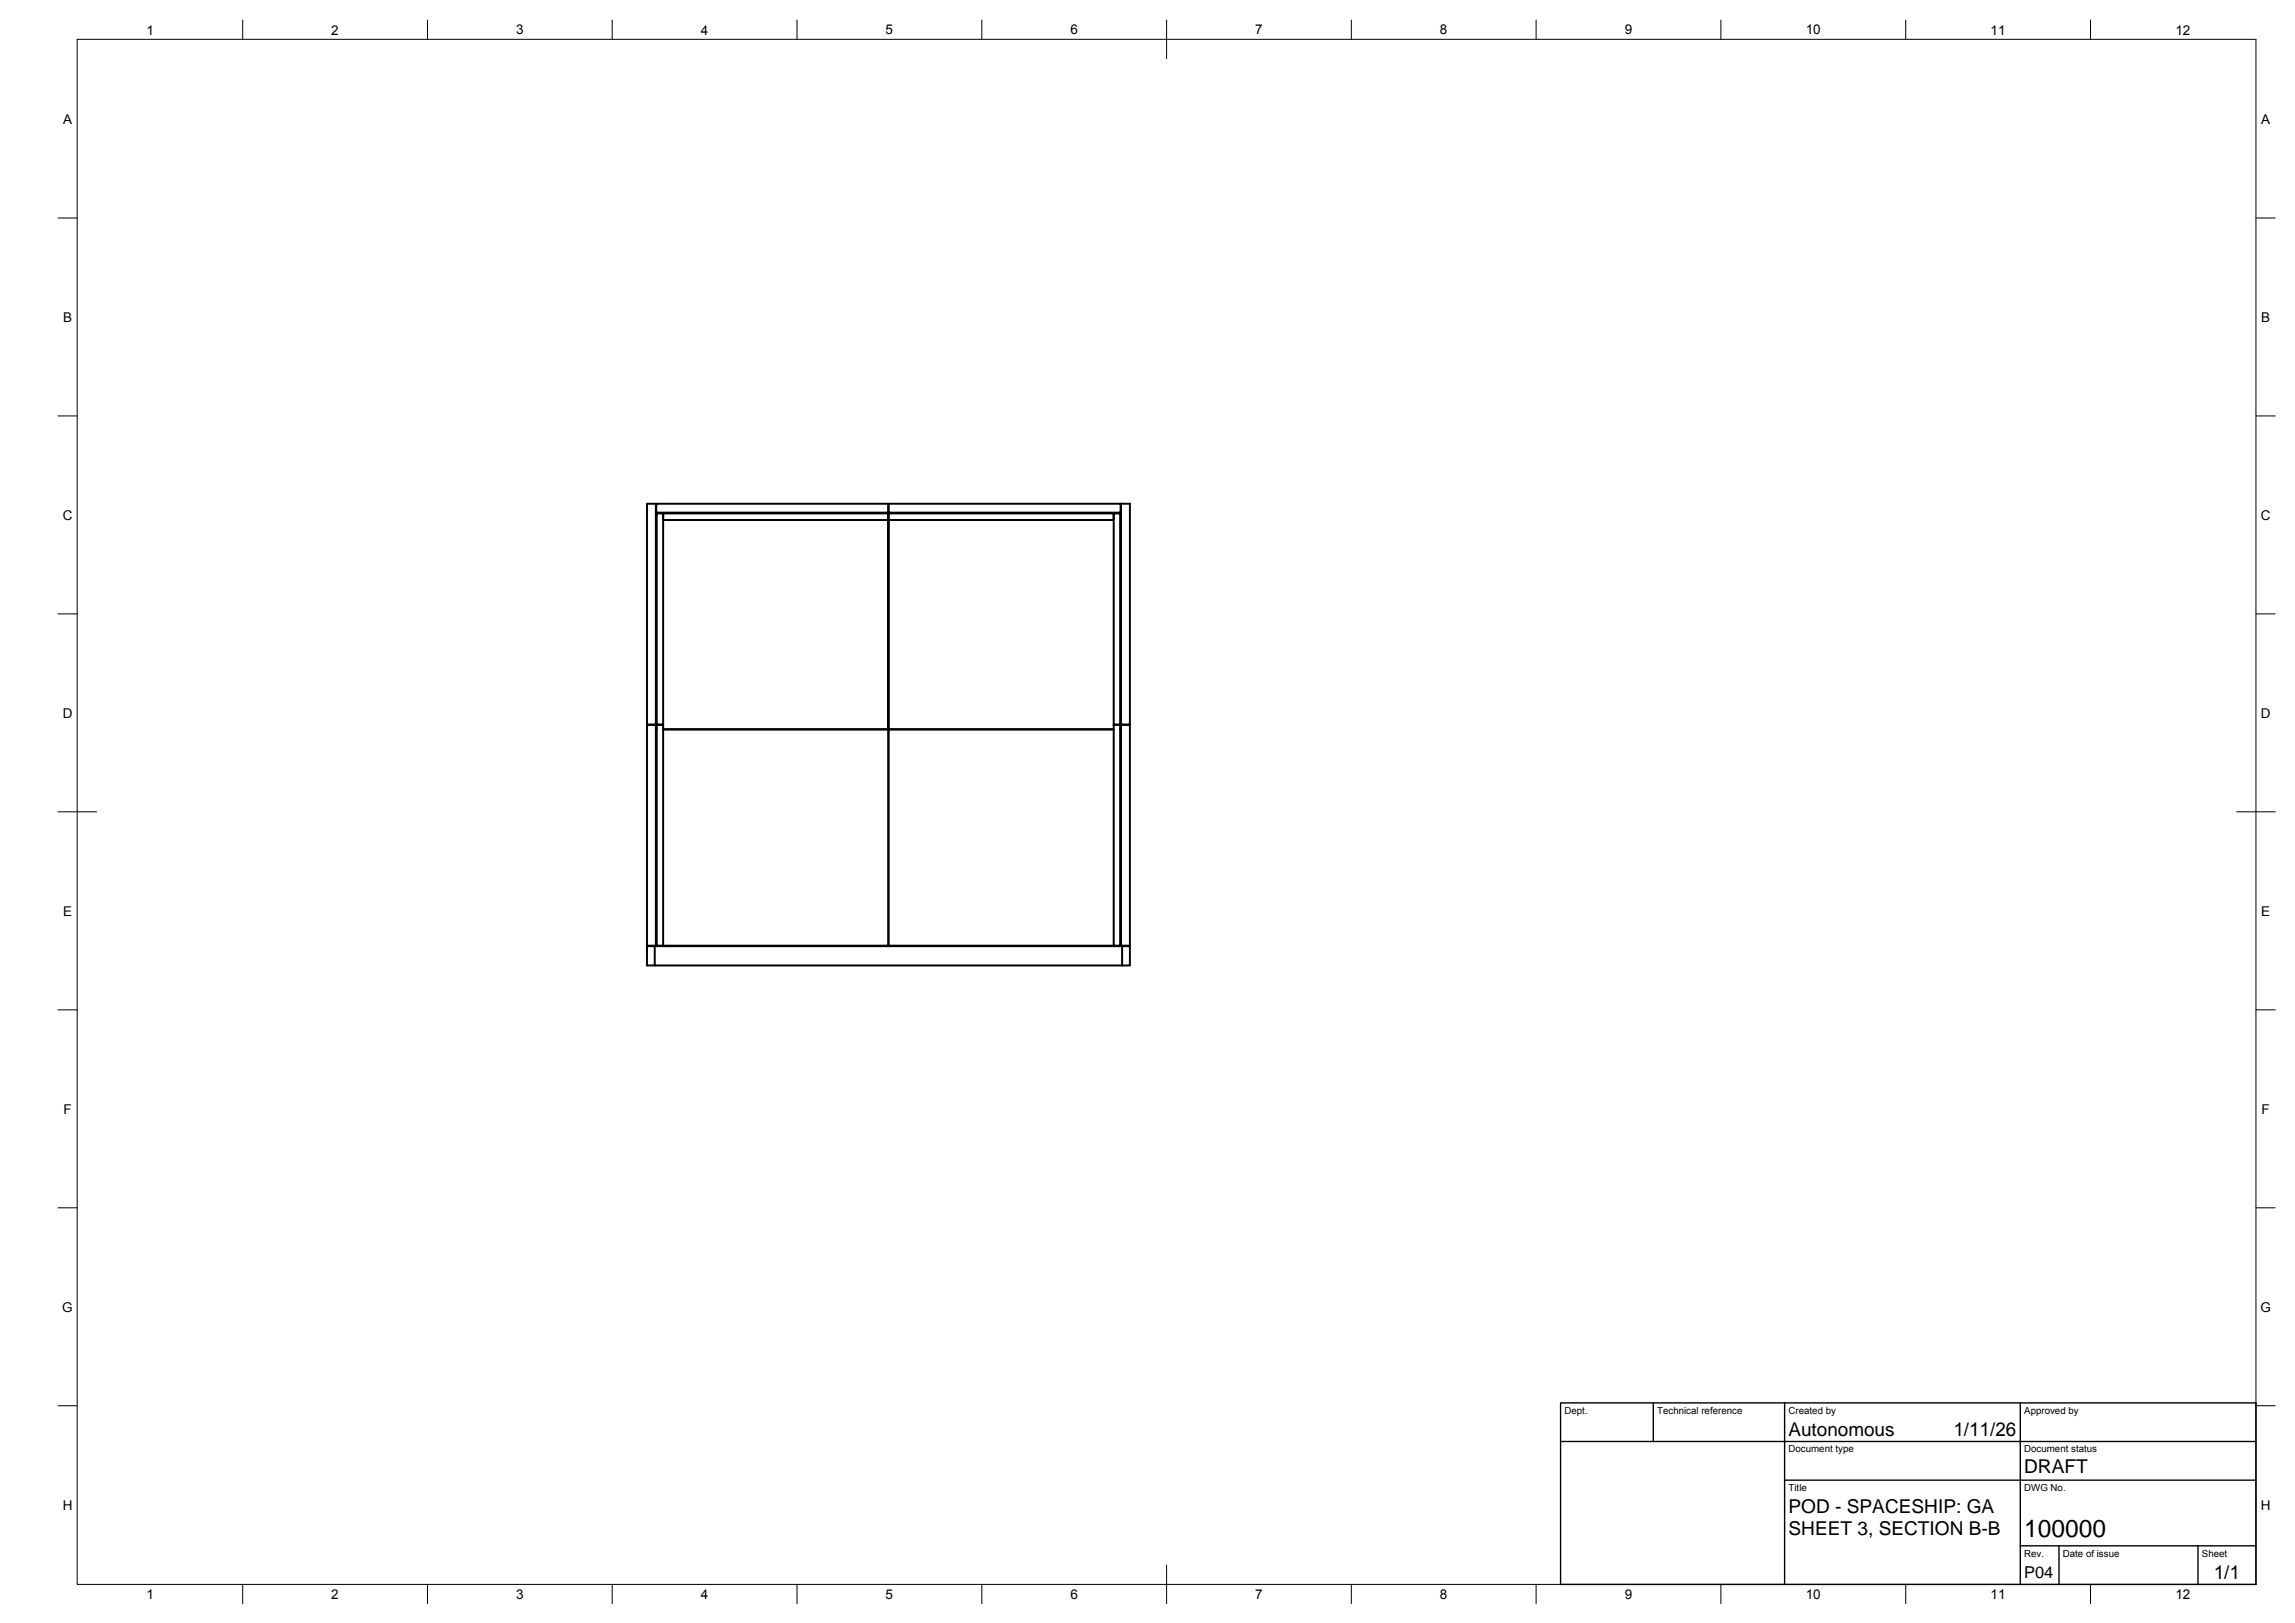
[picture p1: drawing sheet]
<svg xmlns="http://www.w3.org/2000/svg" width="594mm" height="420mm" viewBox="0 0 594 420" stroke-linecap="round" stroke-linejoin="round" font-family="sans-serif">
<defs><g id="words">
<text font-size="6.3" x="524" y="398">100000</text>
<g font-size="4.9">
<text x="463" y="371.7">Autonomous</text>
<text x="505.7" y="371.7">1/11/26</text>
<text x="524" y="381.4">DRAFT</text>
<text x="463" y="391.6">POD - SPACESHIP: GA</text>
<text x="463" y="397.3">SHEET 3, SECTION B-B</text>
<text x="573.1" y="408.8">1/1</text>
</g>
<text font-size="4.2" x="524" y="408.4">P04</text>
<g font-size="3.5">
<text x="37.9" y="8.9">1</text>
<text x="85.8" y="8.9">2</text>
<text x="133.6" y="8.9">3</text>
<text x="181.4" y="8.9">4</text>
<text x="229.3" y="8.9">5</text>
<text x="277.1" y="8.9">6</text>
<text x="324.9" y="8.9">7</text>
<text x="372.7" y="8.9">8</text>
<text x="420.6" y="8.9">9</text>
<text x="467.4" y="8.9">10</text>
<text x="515.3" y="8.9">11</text>
<text x="563.1" y="8.9">12</text>
<text x="16.3" y="32">A</text>
<text x="585.3" y="32">A</text>
<text x="16.3" y="83.3">B</text>
<text x="585.3" y="83.3">B</text>
<text x="16.2" y="134.6">C</text>
<text x="585.2" y="134.6">C</text>
<text x="16.2" y="185.8">D</text>
<text x="585.2" y="185.8">D</text>
<text x="16.3" y="237">E</text>
<text x="585.3" y="237">E</text>
<text x="16.4" y="288.3">F</text>
<text x="585.4" y="288.3">F</text>
<text x="16.1" y="339.6">G</text>
<text x="585.1" y="339.6">G</text>
<text x="16.2" y="390.8">H</text>
<text x="585.2" y="390.8">H</text>
<text x="37.9" y="413.9">1</text>
<text x="85.8" y="413.9">2</text>
<text x="133.6" y="413.9">3</text>
<text x="181.4" y="413.9">4</text>
<text x="229.3" y="413.9">5</text>
<text x="277.1" y="413.9">6</text>
<text x="324.9" y="413.9">7</text>
<text x="372.7" y="413.9">8</text>
<text x="420.6" y="413.9">9</text>
<text x="467.4" y="413.9">10</text>
<text x="515.3" y="413.9">11</text>
<text x="563.1" y="413.9">12</text>
</g>
<g font-size="2.5">
<text x="405" y="366">Dept.</text>
<text x="429" y="366">Technical reference</text>
<text x="463" y="366">Created by</text>
<text x="524" y="366">Approved by</text>
<text x="463" y="376">Document type</text>
<text x="524" y="376">Document status</text>
<text x="463" y="386">Title</text>
<text x="524" y="386">DWG No.</text>
<text x="524" y="403">Rev.</text>
<text x="534" y="403">Date of issue</text>
<text x="570" y="403">Sheet</text>
</g>
</g></defs>
<!-- layer: Visible -->
<g fill="none" stroke="#000" stroke-width=".51">
<path d="M167.5 130.4h2.3v57.2h-2.3zM169.9 130.4h60v2.3h-60zM170 132.9h1.7v54.7h-1.7zM171.7 132.9v1.7h58.3v-1.7h58.3v1.7h-58.3v-1.7zM229.9 132.9l-60-.1 .1 56M230 132.9l60.1-.1-.1 56M230 130.4h60.1v2.3h-60.1zM288.3 132.9h1.7v54.7h-1.7zM290.2 130.4h2.3v57.2h-2.3zM167.5 187.7h2.3v57.1h-2.3zM170 188.9v55.9M170 187.7h1.7v57.1h-1.7z"/>
<path d="M171.7 188.8h58.3v-54.2v54.2h58.3M171.7 188.9h58.3v55.9h-58.3M171.7 187.6v.1M288.3 188.9h-58.3v55.9h58.3M288.3 187.7h1.7v57.1h-1.7zM288.3 187.6v.1M290 188.9v55.9M290.2 187.7h2.3v57.1h-2.3zM167.5 244.9h2v5h-2zM169.5 249.9h121M169.5 244.9h121M290.5 244.9h2v5h-2z"/>
</g>
<!-- layer: TITLEBLOCK -->
<path d="M404 363.2h180v47h-180zM404 373.2h180M428 363.2v10M462 363.2v47M523 363.2v47M462 383.2h122M523 400.2h61M533 400.2v10M569 400.2v10" fill="none" stroke="#000" stroke-width=".36"/>
<!-- layer: BORDER -->
<g fill="none" stroke="#000" stroke-width=".26">
<path d="M20 10.2h564v400h-564zM62.8 5.2v5M110.7 5.2v5M158.5 5.2v5M206.3 5.2v5M254.1 5.2v5M302 5.2v10M349.8 5.2v5M397.6 5.2v5M445.5 5.2v5M493.3 5.2v5M541.1 5.2v5"/>
<path d="M15 56.4h5M584 56.4h5M15 107.7h5M584 107.7h5M15 158.9h5M584 158.9h5M15 210.2h10M579 210.2h10M15 261.4h5M584 261.4h5M15 312.7h5M584 312.7h5"/>
<path d="M15 363.9h5M584 363.9h5M62.8 410.2v5M110.7 410.2v5M158.5 410.2v5M206.3 410.2v5M254.1 410.2v5M302 405.2v10M349.8 410.2v5M397.6 410.2v5M445.5 410.2v5M493.3 410.2v5"/>
<path d="M541.1 410.2v5"/>
</g>
<use href="#words"/>
</svg>
